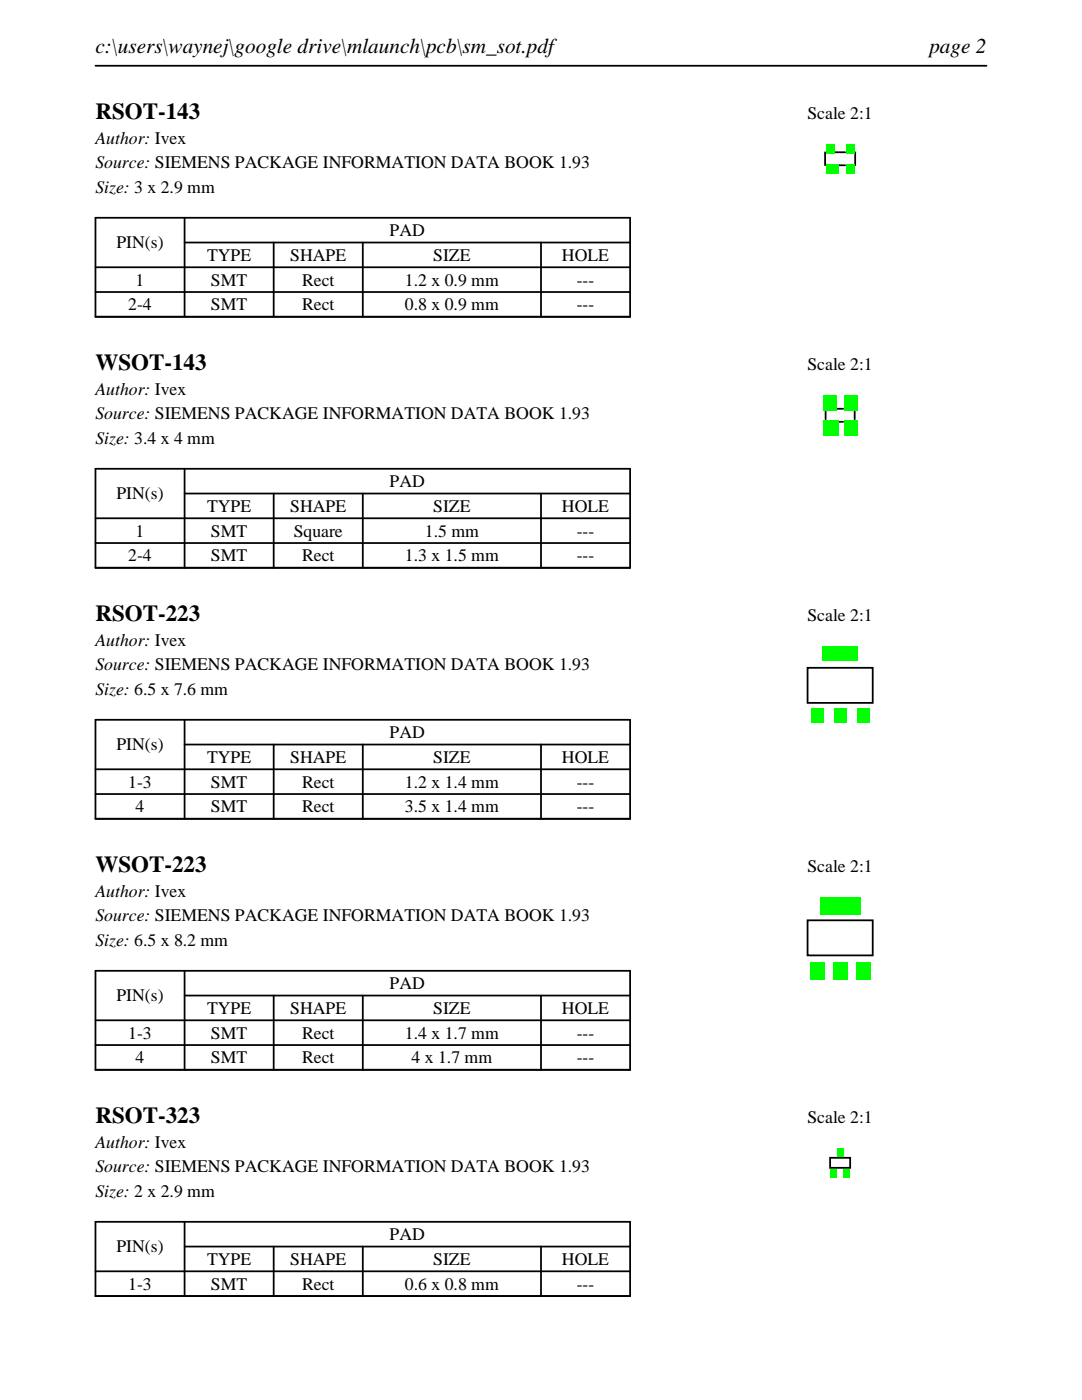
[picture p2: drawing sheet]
<svg xmlns="http://www.w3.org/2000/svg" width="216mm" height="279mm" viewBox="0 0 216 279" stroke-linecap="round" stroke-linejoin="round" font-family="sans-serif">
<defs><g id="words">
<g font-size="4.6">
<text x="19" y="23.7">RSOT-143</text>
<text x="19" y="73.8">WSOT-143</text>
<text x="19" y="123.9">RSOT-223</text>
<text x="19" y="174">WSOT-223</text>
<text x="19" y="224.1">RSOT-323</text>
</g>
<g font-size="4.2">
<text x="19" y="10.6">c:\users\waynej\google drive\mlaunch\pcb\sm_sot.pdf</text>
<text x="185.4" y="10.6">page 2</text>
</g>
<g font-size="3.5">
<text x="161.1" y="23.7">Scale 2:1</text>
<text x="19" y="28.6">Author: Ivex</text>
<text x="19" y="33.6">Source: SIEMENS PACKAGE INFORMATION DATA BOOK 1.93</text>
<text x="19" y="38.5">Size: 3 x 2.9 mm</text>
<text x="77.8" y="47.1">PAD</text>
<text x="23.2" y="49.6">PIN(s)</text>
<text x="41.3" y="52.1">TYPE</text>
<text x="57.9" y="52.1">SHAPE</text>
<text x="86.4" y="52.1">SIZE</text>
<text x="112.1" y="52.1">HOLE</text>
<text x="27.1" y="57">1</text>
<text x="42.1" y="57">SMT</text>
<text x="60.3" y="57">Rect</text>
<text x="80.8" y="57">1.2 x 0.9 mm</text>
<text x="115.1" y="57">---</text>
<text x="25.6" y="61.9">2-4</text>
<text x="42.1" y="61.9">SMT</text>
<text x="60.3" y="61.9">Rect</text>
<text x="80.8" y="61.9">0.8 x 0.9 mm</text>
<text x="115.1" y="61.9">---</text>
<text x="161.1" y="73.8">Scale 2:1</text>
<text x="19" y="78.7">Author: Ivex</text>
<text x="19" y="83.7">Source: SIEMENS PACKAGE INFORMATION DATA BOOK 1.93</text>
<text x="19" y="88.6">Size: 3.4 x 4 mm</text>
<text x="23.2" y="99.7">PIN(s)</text>
<text x="77.8" y="97.2">PAD</text>
<text x="27.1" y="107.1">1</text>
<text x="41.3" y="102.2">TYPE</text>
<text x="42.1" y="107.1">SMT</text>
<text x="57.9" y="102.2">SHAPE</text>
<text x="58.6" y="107.1">Square</text>
<text x="84.8" y="107.1">1.5 mm</text>
<text x="86.4" y="102.2">SIZE</text>
<text x="112.1" y="102.2">HOLE</text>
<text x="115.1" y="107.1">---</text>
<text x="25.6" y="112">2-4</text>
<text x="42.1" y="112">SMT</text>
<text x="60.3" y="112">Rect</text>
<text x="80.8" y="112">1.3 x 1.5 mm</text>
<text x="115.1" y="112">---</text>
<text x="161.1" y="123.9">Scale 2:1</text>
<text x="19" y="128.8">Author: Ivex</text>
<text x="19" y="133.8">Source: SIEMENS PACKAGE INFORMATION DATA BOOK 1.93</text>
<text x="19" y="138.7">Size: 6.5 x 7.6 mm</text>
<text x="23.2" y="149.8">PIN(s)</text>
<text x="77.8" y="147.3">PAD</text>
<text x="41.3" y="152.3">TYPE</text>
<text x="57.9" y="152.3">SHAPE</text>
<text x="86.4" y="152.3">SIZE</text>
<text x="112.1" y="152.3">HOLE</text>
<text x="25.6" y="157.2">1-3</text>
<text x="42.1" y="157.2">SMT</text>
<text x="60.3" y="157.2">Rect</text>
<text x="80.8" y="157.2">1.2 x 1.4 mm</text>
<text x="115.1" y="157.2">---</text>
<text x="27.1" y="162.1">4</text>
<text x="42.1" y="162.1">SMT</text>
<text x="60.3" y="162.1">Rect</text>
<text x="80.8" y="162.1">3.5 x 1.4 mm</text>
<text x="115.1" y="162.1">---</text>
<text x="161.1" y="174">Scale 2:1</text>
<text x="19" y="178.9">Author: Ivex</text>
<text x="19" y="183.9">Source: SIEMENS PACKAGE INFORMATION DATA BOOK 1.93</text>
<text x="19" y="188.8">Size: 6.5 x 8.2 mm</text>
<text x="77.8" y="197.4">PAD</text>
<text x="23.2" y="199.9">PIN(s)</text>
<text x="41.3" y="202.4">TYPE</text>
<text x="57.9" y="202.4">SHAPE</text>
<text x="86.4" y="202.4">SIZE</text>
<text x="112.1" y="202.4">HOLE</text>
<text x="25.6" y="207.3">1-3</text>
<text x="42.1" y="207.3">SMT</text>
<text x="60.3" y="207.3">Rect</text>
<text x="80.8" y="207.3">1.4 x 1.7 mm</text>
<text x="115.1" y="207.3">---</text>
<text x="27.1" y="212.2">4</text>
<text x="42.1" y="212.2">SMT</text>
<text x="60.3" y="212.2">Rect</text>
<text x="82.1" y="212.2">4 x 1.7 mm</text>
<text x="115.1" y="212.2">---</text>
<text x="161.1" y="224.1">Scale 2:1</text>
<text x="19" y="229">Author: Ivex</text>
<text x="19" y="234">Source: SIEMENS PACKAGE INFORMATION DATA BOOK 1.93</text>
<text x="19" y="238.9">Size: 2 x 2.9 mm</text>
<text x="23.2" y="249.9">PIN(s)</text>
<text x="77.8" y="247.5">PAD</text>
<text x="25.6" y="257.4">1-3</text>
<text x="41.3" y="252.4">TYPE</text>
<text x="42.1" y="257.4">SMT</text>
<text x="57.9" y="252.4">SHAPE</text>
<text x="60.3" y="257.4">Rect</text>
<text x="80.8" y="257.4">0.6 x 0.8 mm</text>
<text x="86.4" y="252.4">SIZE</text>
<text x="112.1" y="252.4">HOLE</text>
<text x="115.1" y="257.4">---</text>
</g>
</g></defs>
<path d="M19 13.1h177.8M19 43.5h106.7v19.7h-106.7zM19 53.3h106.7M19 58.3h106.7M36.8 48.4h88.9M36.8 43.5v19.7M54.6 48.4v14.8M72.4 48.4v14.8M107.9 48.4v14.8" fill="none" stroke="#000" stroke-width=".35"/>
<path d="M164.6 30.4v2.6zM166.6 30.4h2zM167.4 33h1.2zM170.6 30.4v2.6z" fill="none" stroke="#000" stroke-width=".36"/>
<g fill="#0f0">
<path d="M164.8 32.8h2.4v1.8h-2.4z"/>
<path d="M168.8 32.8h1.6v1.8h-1.6z"/>
<path d="M168.8 28.8h1.6v1.8h-1.6z"/>
<path d="M164.8 28.8h1.6v1.8h-1.6z"/>
</g>
<path d="M19 93.6h106.7v19.7h-106.7zM36.8 98.5h88.9M36.8 93.6v19.7M54.6 98.5v14.8M72.4 98.5v14.8M107.9 98.5v14.8M19 103.4h106.7M19 108.4h106.7" fill="none" stroke="#000" stroke-width=".35"/>
<path d="M164.7 82.1v1.6zM167 81.6h1.2zM167.4 84.2h.8zM170.5 82.1v1.6z" fill="none" stroke="#000" stroke-width=".36"/>
<g fill="#0f0">
<path d="M164.2 83.9h3v3h-3z"/>
<path d="M168.4 83.9h2.6v3h-2.6z"/>
<path d="M168.4 78.9h2.6v3h-2.6z"/>
<path d="M164.2 78.9h2.6v3h-2.6z"/>
</g>
<path d="M19 143.7h106.7v19.7h-106.7zM19 153.5h106.7M19 158.5h106.7M36.8 148.6h88.9M36.8 143.7v19.7M54.6 148.6v14.8M72.4 148.6v14.8M107.9 148.6v14.8" fill="none" stroke="#000" stroke-width=".35"/>
<path d="M161.1 133.3h13v7h-13z" fill="none" stroke="#000" stroke-width=".36"/>
<g fill="#0f0">
<path d="M161.8 141.4h2.4v2.8h-2.4z"/>
<path d="M166.4 141.4h2.4v2.8h-2.4z"/>
<path d="M171 141.4h2.4v2.8h-2.4z"/>
<path d="M164.1 129h7v2.8h-7z"/>
</g>
<path d="M19 193.7h106.7v19.8h-106.7zM36.8 198.7h88.9M36.8 193.7v19.8M54.6 198.7v14.8M72.4 198.7v14.8M107.9 198.7v14.8M19 203.6h106.7M19 208.6h106.7" fill="none" stroke="#000" stroke-width=".35"/>
<path d="M161.1 183.7h13v7h-13z" fill="none" stroke="#000" stroke-width=".36"/>
<g fill="#0f0">
<path d="M161.6 192.1h2.8v3.4h-2.8z"/>
<path d="M166.2 192.1h2.8v3.4h-2.8z"/>
<path d="M170.8 192.1h2.8v3.4h-2.8z"/>
<path d="M163.6 179.1h8v3.4h-8z"/>
</g>
<path d="M19 243.8h106.7v14.9h-106.7zM19 253.7h106.7M36.8 248.8h88.9M36.8 243.8v14.9M54.6 248.8v9.9M72.4 248.8v9.9M107.9 248.8v9.9" fill="none" stroke="#000" stroke-width=".35"/>
<path d="M165.6 231.1h4v2h-4z" fill="none" stroke="#000" stroke-width=".36"/>
<g fill="#0f0">
<path d="M165.7 233.4h1.2v1.6h-1.2z"/>
<path d="M168.3 233.4h1.2v1.6h-1.2z"/>
<path d="M167 229.2h1.2v1.6h-1.2z"/>
</g>
<use href="#words"/>
</svg>
